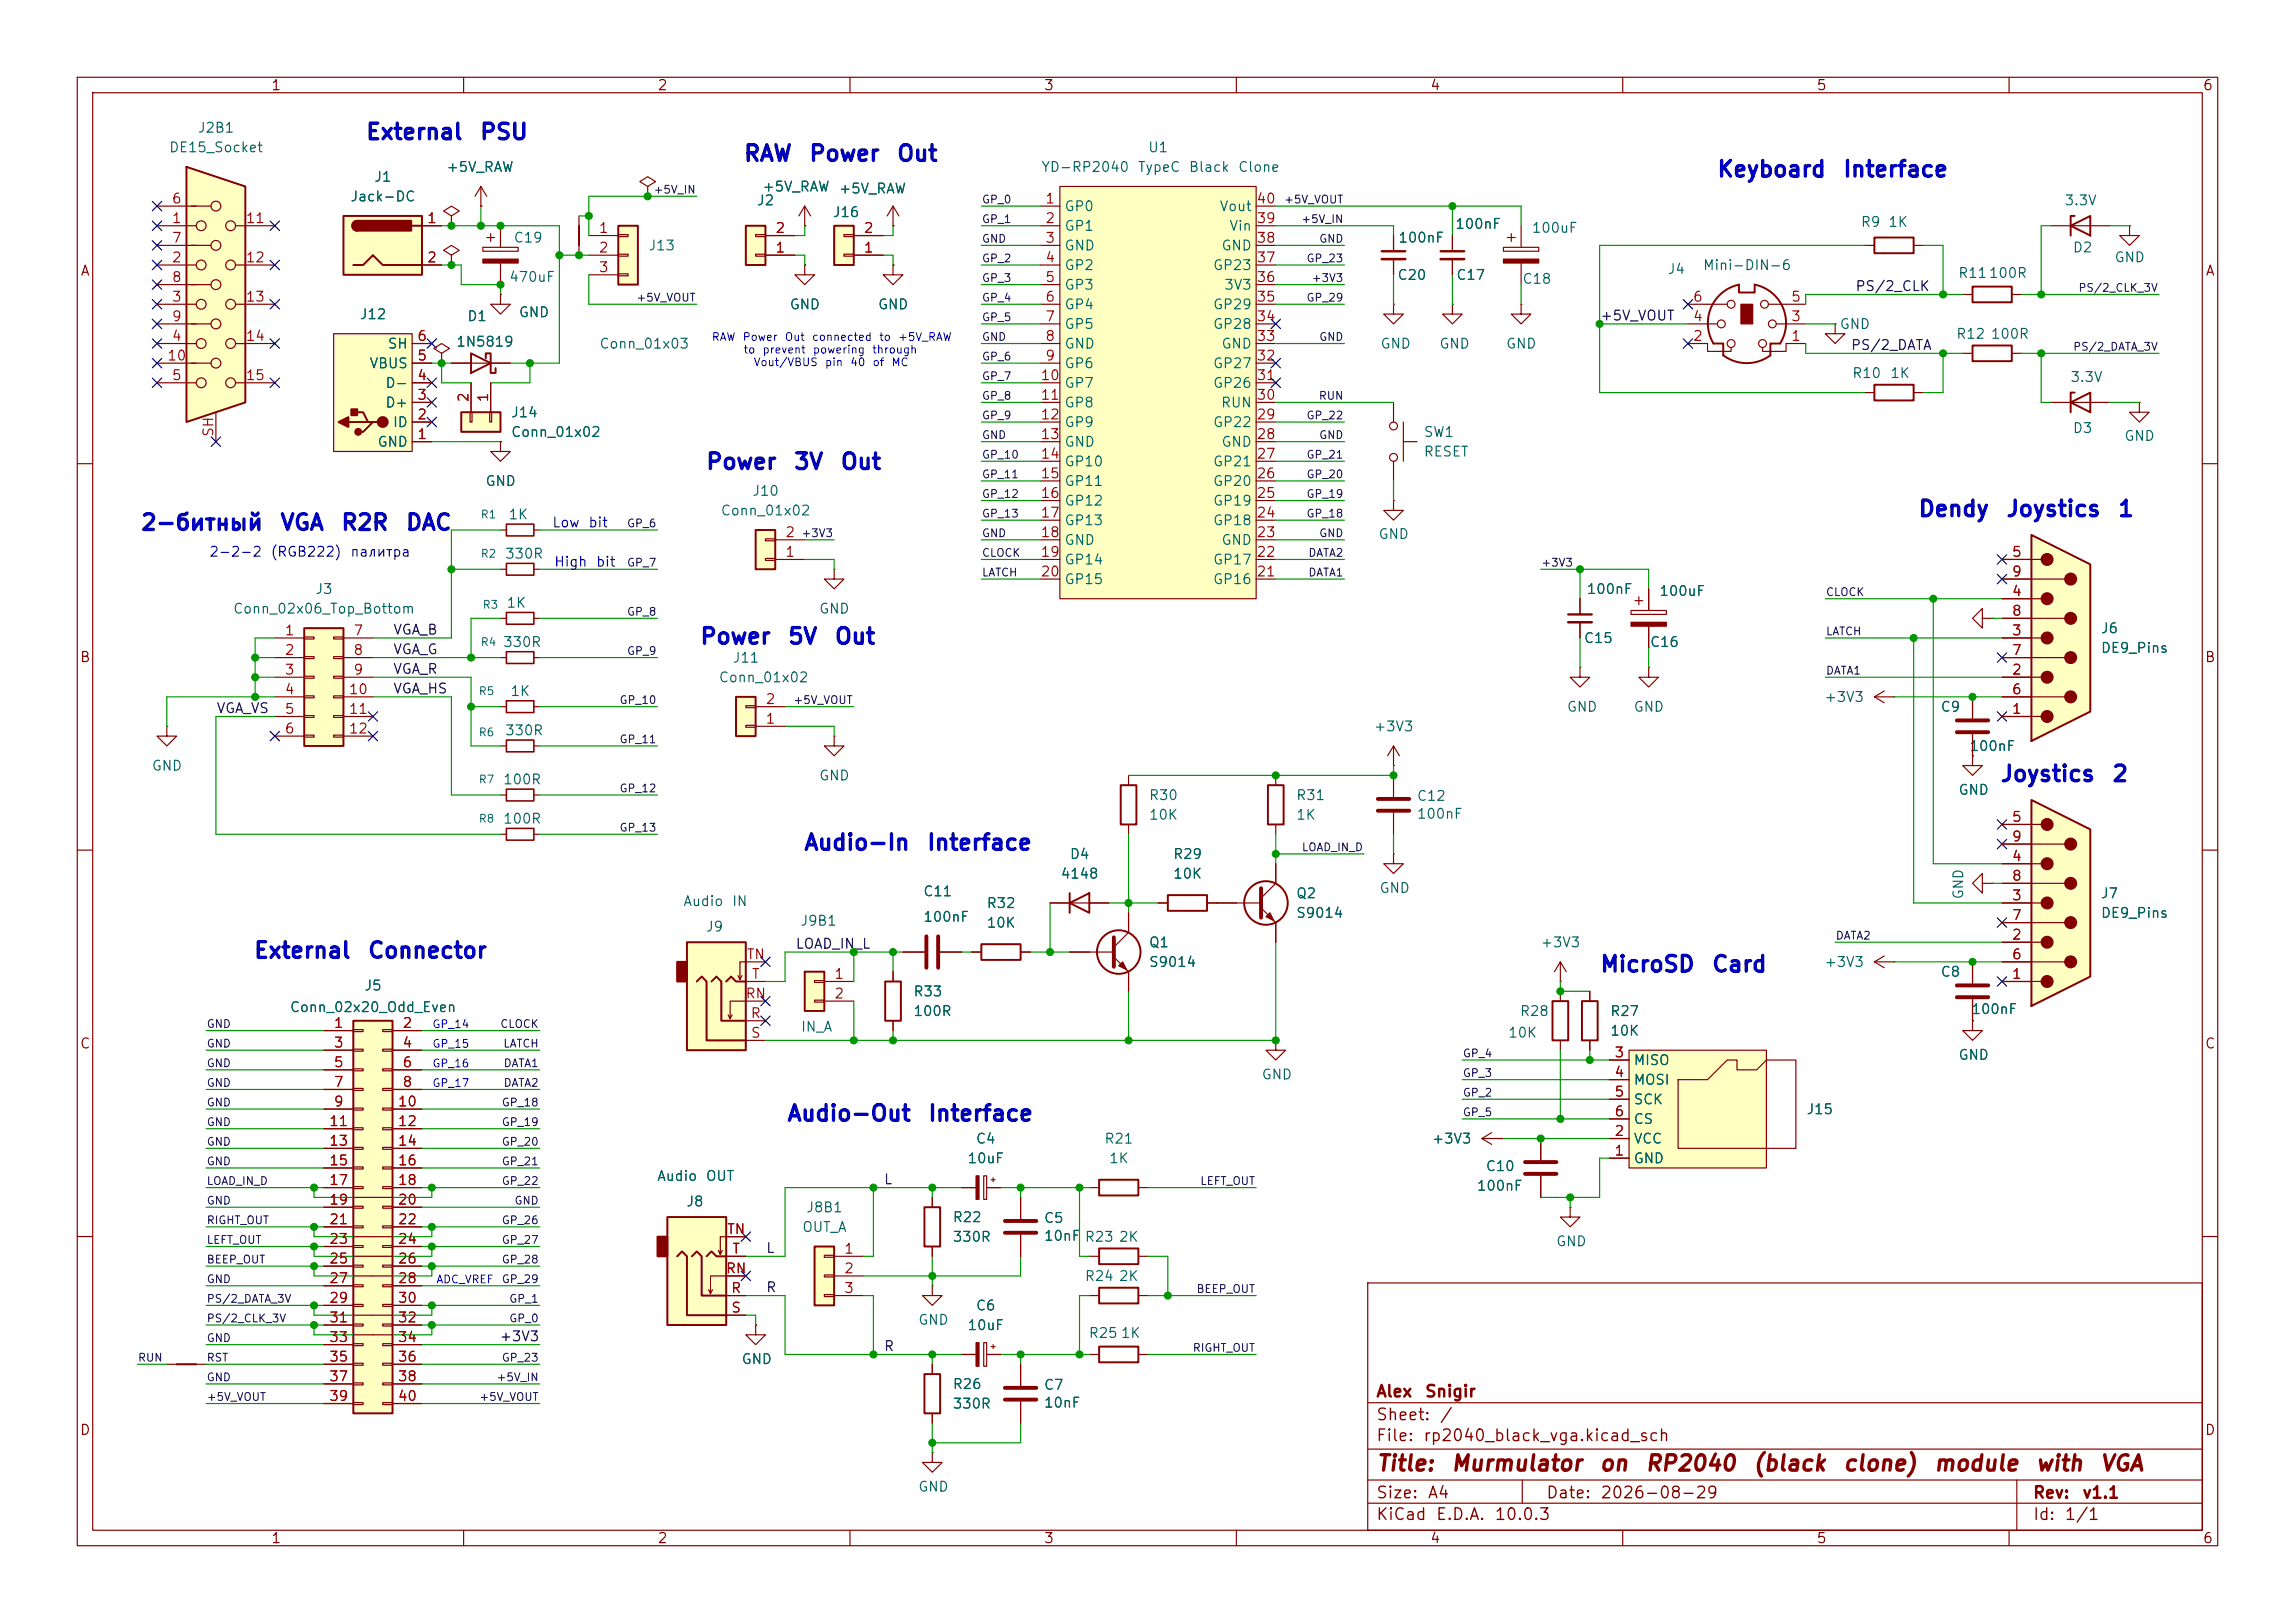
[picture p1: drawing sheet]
<svg xmlns="http://www.w3.org/2000/svg" width="297mm" height="210mm" viewBox="0 0 297 210" stroke-linecap="round" stroke-linejoin="round" font-family="sans-serif">
<defs><g id="words">
<g font-size="2" fill="#0000c2">
<text x="47.2" y="18.6">External</text>
<text x="62" y="18.6">PSU</text>
<text x="96.1" y="21.4">RAW</text>
<text x="104.6" y="21.4">Power</text>
<text x="116" y="21.4">Out</text>
<text x="222.1" y="23.4">Keyboard</text>
<text x="238.4" y="23.4">Interface</text>
<text x="91.3" y="61.2">Power</text>
<text x="102.6" y="61.2">3V</text>
<text x="108.6" y="61.2">Out</text>
<text x="18.1" y="69.1">2-битный</text>
<text x="36.1" y="69.1">VGA</text>
<text x="44" y="69.1">R2R</text>
<text x="52.4" y="69.1">DAC</text>
<text x="248.2" y="67.3">Dendy</text>
<text x="259.5" y="67.3">Joystics</text>
<text x="274" y="67.3">1</text>
<text x="90.5" y="83.9">Power</text>
<text x="101.8" y="83.9">5V</text>
<text x="107.9" y="83.9">Out</text>
<text x="258.8" y="101.6">Joystics</text>
<text x="273.2" y="101.6">2</text>
<text x="103.9" y="110.5">Audio-In</text>
<text x="119.8" y="110.5">Interface</text>
<text x="32.7" y="124.5">External</text>
<text x="47.5" y="124.5">Connector</text>
<text x="207" y="126.3">MicroSD</text>
<text x="221.4" y="126.3">Card</text>
<text x="101.8" y="145.6">Audio-Out</text>
<text x="120" y="145.6">Interface</text>
</g>
<g font-size="2" fill="#840000">
<text x="178" y="190.8">Title:</text>
<text x="187.7" y="190.8">Murmulator</text>
<text x="206.8" y="190.8">on</text>
<text x="212.8" y="190.8">RP2040</text>
<text x="226.7" y="190.8">(black</text>
<text x="238.4" y="190.8">clone)</text>
<text x="250.1" y="190.8">module</text>
<text x="263.3" y="190.8">with</text>
<text x="271.6" y="190.8">VGA</text>
</g>
<g font-size="1.5" fill="#840000">
<text x="178" y="184.2">Sheet:</text>
<text x="178" y="181.2">Alex</text>
<text x="184.3" y="181.2">Snigir</text>
<text x="186.2" y="184.2">/</text>
<text x="178" y="186.9">File:</text>
<text x="184.1" y="186.9">rp2040_black_vga.kicad_sch</text>
<text x="178" y="197.1">KiCad</text>
<text x="178" y="194.3">Size:</text>
<text x="184.7" y="194.3">A4</text>
<text x="185.7" y="197.1">E.D.A.</text>
<text x="193.3" y="197.1">10.0.3</text>
<text x="200" y="194.3">Date:</text>
<text x="207" y="194.3">2026-08-29</text>
<text x="263" y="194.3">Rev:</text>
<text x="263" y="197.1">Id:</text>
<text x="267.1" y="197.1">1/1</text>
<text x="269.4" y="194.3">v1.1</text>
</g>
<g font-size="1.3" fill="#840000">
<text x="35" y="12">1</text>
<text x="85" y="12">2</text>
<text x="135" y="12">3</text>
<text x="185" y="12">4</text>
<text x="235" y="12">5</text>
<text x="285" y="12">6</text>
<text x="10.3" y="36">A</text>
<text x="285.3" y="36">A</text>
<text x="10.3" y="86">B</text>
<text x="285.3" y="86">B</text>
<text x="10.3" y="136">C</text>
<text x="285.3" y="136">C</text>
<text x="10.3" y="186">D</text>
<text x="285.3" y="186">D</text>
<text x="35" y="200">1</text>
<text x="85" y="200">2</text>
<text x="135" y="200">3</text>
<text x="185" y="200">4</text>
<text x="235" y="200">5</text>
<text x="285" y="200">6</text>
</g>
<g font-size="1.3" fill="#006464">
<text x="25.5" y="17.5">J2B1</text>
<text x="21.8" y="20">DE15_Socket</text>
<text x="48.3" y="23.8">J1</text>
<text x="57.7" y="22.6">+5V_RAW</text>
<text x="134.7" y="22.6">YD-RP2040</text>
<text x="147.1" y="22.6">TypeC</text>
<text x="148.5" y="20">U1</text>
<text x="153.8" y="22.6">Black</text>
<text x="160.1" y="22.6">Clone</text>
<text x="45.3" y="26.4">Jack-DC</text>
<text x="97.9" y="26.9">J2</text>
<text x="98.6" y="25.1">+5V_RAW</text>
<text x="107.7" y="28.4">J16</text>
<text x="108.5" y="25.4">+5V_RAW</text>
<text x="137.7" y="27.6">GP0</text>
<text x="157.7" y="27.6">Vout</text>
<text x="188.2" y="29.9">100nF</text>
<text x="240.7" y="29.7">R9</text>
<text x="244.3" y="29.7">1K</text>
<text x="267.1" y="26.9">3.3V</text>
<text x="66.4" y="31.7">C19</text>
<text x="83.8" y="32.7">J13</text>
<text x="137.7" y="30.2">GP1</text>
<text x="137.7" y="32.7">GND</text>
<text x="137.7" y="35.3">GP2</text>
<text x="156.9" y="35.3">GP23</text>
<text x="158" y="32.7">GND</text>
<text x="159" y="30.2">Vin</text>
<text x="180.9" y="31.7">100nF</text>
<text x="198.1" y="30.4">100uF</text>
<text x="215.7" y="35.8">J4</text>
<text x="220.3" y="35.3">Mini-DIN-6</text>
<text x="268.2" y="33">D2</text>
<text x="273.6" y="34.2">GND</text>
<text x="46.5" y="41.6">J12</text>
<text x="60.4" y="41.9">D1</text>
<text x="65.8" y="36.8">470uF</text>
<text x="67.1" y="41.4">GND</text>
<text x="102.1" y="40.3">GND</text>
<text x="113.5" y="40.3">GND</text>
<text x="137.7" y="37.8">GP3</text>
<text x="137.7" y="40.3">GP4</text>
<text x="156.9" y="40.3">GP29</text>
<text x="158.3" y="37.8">3V3</text>
<text x="180.8" y="36.5">C20</text>
<text x="188.4" y="36.5">C17</text>
<text x="196.9" y="37">C18</text>
<text x="253.3" y="36.3">R11100R</text>
<text x="47.7" y="48">VBUS</text>
<text x="50.1" y="45.4">SH</text>
<text x="58.9" y="45.2">1N5819</text>
<text x="77.5" y="45.4">Conn_01x03</text>
<text x="137.7" y="42.9">GP5</text>
<text x="137.7" y="45.4">GND</text>
<text x="137.7" y="48">GP6</text>
<text x="156.9" y="48">GP27</text>
<text x="156.9" y="42.9">GP28</text>
<text x="158" y="45.4">GND</text>
<text x="178.6" y="45.4">GND</text>
<text x="186.2" y="45.4">GND</text>
<text x="194.8" y="45.4">GND</text>
<text x="238" y="42.9">GND</text>
<text x="253.1" y="44.2">R12</text>
<text x="257.5" y="44.2">100R</text>
<text x="49.8" y="53">D+</text>
<text x="49.8" y="50.5">D-</text>
<text x="137.7" y="50.5">GP7</text>
<text x="137.7" y="53">GP8</text>
<text x="156.9" y="50.5">GP26</text>
<text x="157.9" y="53">RUN</text>
<text x="239.6" y="49.2">R10</text>
<text x="244.5" y="49.2">1K</text>
<text x="267.8" y="49.7">3.3V</text>
<text x="48.8" y="58.1">GND</text>
<text x="50.8" y="55.6">ID</text>
<text x="66" y="56.9">Conn_01x02</text>
<text x="66" y="54.3">J14</text>
<text x="137.7" y="55.6">GP9</text>
<text x="137.7" y="58.1">GND</text>
<text x="156.9" y="55.6">GP22</text>
<text x="158" y="58.1">GND</text>
<text x="184.2" y="59.4">RESET</text>
<text x="184.2" y="56.9">SW1</text>
<text x="268.2" y="56.3">D3</text>
<text x="274.8" y="57.4">GND</text>
<text x="62.7" y="63.2">GND</text>
<text x="97.3" y="64.5">J10</text>
<text x="137.7" y="60.7">GP10</text>
<text x="137.7" y="63.2">GP11</text>
<text x="137.7" y="65.7">GP12</text>
<text x="156.9" y="65.7">GP19</text>
<text x="156.9" y="63.2">GP20</text>
<text x="156.9" y="60.7">GP21</text>
<text x="65.7" y="67.5">1K</text>
<text x="93.2" y="67">Conn_01x02</text>
<text x="137.7" y="68.3">GP13</text>
<text x="137.7" y="70.8">GND</text>
<text x="156.9" y="68.3">GP18</text>
<text x="158" y="70.8">GND</text>
<text x="178.3" y="70.1">GND</text>
<text x="40.7" y="77.2">J3</text>
<text x="65.3" y="72.6">330R</text>
<text x="137.7" y="73.4">GP14</text>
<text x="137.7" y="75.9">GP15</text>
<text x="156.9" y="75.9">GP16</text>
<text x="156.9" y="73.4">GP17</text>
<text x="205.2" y="77.2">100nF</text>
<text x="214.6" y="77.4">100uF</text>
<text x="30.1" y="79.7">Conn_02x06_Top_Bottom</text>
<text x="65.5" y="78.9">1K</text>
<text x="105.9" y="79.7">GND</text>
<text x="204.9" y="83.5">C15</text>
<text x="271.8" y="82.3">J6</text>
<text x="65" y="84">330R</text>
<text x="92.9" y="88.6">Conn_01x02</text>
<text x="94.7" y="86.1">J11</text>
<text x="213.4" y="84">C16</text>
<text x="271.8" y="84.8">DE9_Pins</text>
<text x="65.3" y="95.5">330R</text>
<text x="66" y="90.4">1K</text>
<text x="177.7" y="95">+3V3</text>
<text x="202.7" y="92.4">GND</text>
<text x="211.3" y="92.4">GND</text>
<text x="236" y="91.1">+3V3</text>
<text x="251.1" y="92.4">C9</text>
<text x="19.6" y="100">GND</text>
<text x="65" y="101.8">100R</text>
<text x="105.9" y="101.3">GND</text>
<text x="254.8" y="97.5">100nF</text>
<text x="65" y="106.9">100R</text>
<text x="148.6" y="103.8">R30</text>
<text x="148.6" y="106.4">10K</text>
<text x="167.6" y="106.4">1K</text>
<text x="167.6" y="103.8">R31</text>
<text x="183.3" y="106.3">100nF</text>
<text x="183.3" y="103.9">C12</text>
<text x="253.4" y="103.2">GND</text>
<text x="138.4" y="111.5">D4</text>
<text x="151.7" y="111.5">R29</text>
<text x="88.3" y="117.6">Audio</text>
<text x="94.6" y="117.6">IN</text>
<text x="119.4" y="119.6">100nF</text>
<text x="119.4" y="116.3">C11</text>
<text x="127.6" y="117.8">R32</text>
<text x="137.2" y="114">4148</text>
<text x="151.7" y="114">10K</text>
<text x="167.6" y="119.1">S9014</text>
<text x="167.6" y="116.5">Q2</text>
<text x="178.4" y="115.9">GND</text>
<text x="254.4" y="116.5" transform="rotate(-90 254.4 116.5)">GND</text>
<text x="271.8" y="116.5">J7</text>
<text x="271.8" y="119.1">DE9_Pins</text>
<text x="91.3" y="120.9">J9</text>
<text x="103.5" y="120.1">J9B1</text>
<text x="127.6" y="120.4">10K</text>
<text x="148.6" y="125.4">S9014</text>
<text x="148.6" y="122.9">Q1</text>
<text x="199.3" y="122.9">+3V3</text>
<text x="236" y="125.4">+3V3</text>
<text x="37.4" y="131.3">Conn_02x20_Odd_Even</text>
<text x="47.1" y="128.5">J5</text>
<text x="118.1" y="131.8">100R</text>
<text x="118.1" y="129.2">R33</text>
<text x="196.6" y="131.8">R28</text>
<text x="208.3" y="131.8">R27</text>
<text x="251.1" y="126.7">C8</text>
<text x="255" y="131.5">100nF</text>
<text x="103.6" y="133.8">IN_A</text>
<text x="195.1" y="134.6">10K</text>
<text x="208.3" y="134.3">10K</text>
<text x="253.4" y="137.4">GND</text>
<text x="163.2" y="140">GND</text>
<text x="211.3" y="138.1">MISO</text>
<text x="211.3" y="140.7">MOSI</text>
<text x="211.3" y="143.2">SCK</text>
<text x="126.2" y="148.3">C4</text>
<text x="142.8" y="148.3">R21</text>
<text x="185.2" y="148.3">+3V3</text>
<text x="211.3" y="148.3">VCC</text>
<text x="211.3" y="145.8">CS</text>
<text x="233.7" y="144.5">J15</text>
<text x="84.9" y="153.1">Audio</text>
<text x="91.3" y="153.1">OUT</text>
<text x="125.1" y="150.8">10uF</text>
<text x="143.4" y="150.8">1K</text>
<text x="191" y="154.4">100nF</text>
<text x="192.2" y="151.8">C10</text>
<text x="211.3" y="150.8">GND</text>
<text x="88.7" y="156.4">J8</text>
<text x="103.7" y="159.7">OUT_A</text>
<text x="104.3" y="157.2">J8B1</text>
<text x="123.2" y="161">330R</text>
<text x="123.2" y="158.5">R22</text>
<text x="135" y="158.6">C5</text>
<text x="135" y="160.9">10nF</text>
<text x="140.3" y="161">R23</text>
<text x="144.7" y="161">2K</text>
<text x="201.3" y="161.6">GND</text>
<text x="140.3" y="166.1">R24</text>
<text x="144.7" y="166.1">2K</text>
<text x="118.7" y="171.7">GND</text>
<text x="125.1" y="172.4">10uF</text>
<text x="126.2" y="169.9">C6</text>
<text x="140.8" y="173.4">R25</text>
<text x="145" y="173.4">1K</text>
<text x="95.9" y="176.8">GND</text>
<text x="123.2" y="182.6">330R</text>
<text x="123.2" y="180">R26</text>
<text x="135" y="180.1">C7</text>
<text x="135" y="182.5">10nF</text>
<text x="118.7" y="193.3">GND</text>
</g>
<g font-size="1.3" fill="#a90000">
<text x="22.2" y="29.2">1</text>
<text x="22.2" y="26.6">6</text>
<text x="31.7" y="29.2">11</text>
<text x="55.2" y="29.2">1</text>
<text x="135.2" y="26.6">1</text>
<text x="135.2" y="29.2">2</text>
<text x="162.5" y="29.2">39</text>
<text x="162.5" y="26.6">40</text>
<text x="22.2" y="34.3">2</text>
<text x="22.2" y="31.7">7</text>
<text x="31.7" y="34.3">12</text>
<text x="55.2" y="34.3">2</text>
<text x="77.4" y="30.5">1</text>
<text x="77.4" y="33">2</text>
<text x="77.4" y="35.5">3</text>
<text x="100.3" y="33">1</text>
<text x="100.3" y="30.5">2</text>
<text x="111.7" y="33">1</text>
<text x="111.7" y="30.5">2</text>
<text x="135.2" y="31.7">3</text>
<text x="135.2" y="34.3">4</text>
<text x="162.5" y="34.3">37</text>
<text x="162.5" y="31.7">38</text>
<text x="22.2" y="39.3">3</text>
<text x="22.2" y="36.8">8</text>
<text x="22.2" y="41.9">9</text>
<text x="31.7" y="39.3">13</text>
<text x="135.2" y="36.8">5</text>
<text x="135.2" y="39.3">6</text>
<text x="135.2" y="41.9">7</text>
<text x="162.5" y="41.9">34</text>
<text x="162.5" y="39.3">35</text>
<text x="162.5" y="36.8">36</text>
<text x="219" y="41.9">4</text>
<text x="219" y="39.3">6</text>
<text x="231.7" y="41.9">3</text>
<text x="231.7" y="39.3">5</text>
<text x="21.5" y="47">10</text>
<text x="22.2" y="44.4">4</text>
<text x="31.7" y="44.4">14</text>
<text x="53.9" y="47">5</text>
<text x="53.9" y="44.4">6</text>
<text x="135.2" y="44.4">8</text>
<text x="135.2" y="47">9</text>
<text x="162.5" y="47">32</text>
<text x="162.5" y="44.4">33</text>
<text x="219" y="44.4">2</text>
<text x="231.7" y="44.4">1</text>
<text x="22.2" y="49.5">5</text>
<text x="31.7" y="49.5">15</text>
<text x="53.9" y="52">3</text>
<text x="53.9" y="49.5">4</text>
<text x="60.9" y="52.1" transform="rotate(-90 60.9 52.1)">2</text>
<text x="63.5" y="52.1" transform="rotate(-90 63.5 52.1)">1</text>
<text x="134.6" y="49.5">10</text>
<text x="134.6" y="52">11</text>
<text x="162.5" y="52">30</text>
<text x="162.5" y="49.5">31</text>
<text x="27.9" y="56.6" transform="rotate(-90 27.9 56.6)">SH</text>
<text x="53.9" y="57.1">1</text>
<text x="53.9" y="54.6">2</text>
<text x="134.6" y="54.6">12</text>
<text x="134.6" y="57.1">13</text>
<text x="134.6" y="59.7">14</text>
<text x="162.5" y="59.7">27</text>
<text x="162.5" y="57.1">28</text>
<text x="162.5" y="54.6">29</text>
<text x="134.6" y="62.2">15</text>
<text x="134.6" y="64.7">16</text>
<text x="162.5" y="64.7">25</text>
<text x="162.5" y="62.2">26</text>
<text x="101.5" y="69.8">2</text>
<text x="134.6" y="67.3">17</text>
<text x="134.6" y="69.8">18</text>
<text x="162.5" y="69.8">23</text>
<text x="162.5" y="67.3">24</text>
<text x="101.5" y="72.4">1</text>
<text x="134.6" y="72.4">19</text>
<text x="134.6" y="74.9">20</text>
<text x="162.5" y="74.9">21</text>
<text x="162.5" y="72.4">22</text>
<text x="260.3" y="77.4">4</text>
<text x="260.3" y="72.4">5</text>
<text x="260.3" y="74.9">9</text>
<text x="36.8" y="82.5">1</text>
<text x="45.6" y="82.5">7</text>
<text x="260.3" y="82.5">3</text>
<text x="260.3" y="80">8</text>
<text x="36.8" y="85.1">2</text>
<text x="36.8" y="87.6">3</text>
<text x="45.6" y="85.1">8</text>
<text x="45.6" y="87.6">9</text>
<text x="260.3" y="87.6">2</text>
<text x="260.3" y="85.1">7</text>
<text x="36.8" y="90.1">4</text>
<text x="36.8" y="92.7">5</text>
<text x="36.8" y="95.2">6</text>
<text x="45" y="90.1">10</text>
<text x="45" y="92.7">11</text>
<text x="45" y="95.2">12</text>
<text x="99" y="94">1</text>
<text x="99" y="91.4">2</text>
<text x="260.3" y="92.7">1</text>
<text x="260.3" y="90.1">6</text>
<text x="260.3" y="106.7">5</text>
<text x="260.3" y="111.7">4</text>
<text x="260.3" y="109.2">9</text>
<text x="260.3" y="116.8">3</text>
<text x="260.3" y="119.4">7</text>
<text x="260.3" y="114.3">8</text>
<text x="96.5" y="124.4">TN</text>
<text x="260.3" y="121.9">2</text>
<text x="260.3" y="124.4">6</text>
<text x="96.4" y="129.5">RN</text>
<text x="97.2" y="127">T</text>
<text x="107.9" y="127">1</text>
<text x="107.9" y="129.5">2</text>
<text x="260.3" y="127">1</text>
<text x="43.1" y="133.3">1</text>
<text x="43.1" y="135.9">3</text>
<text x="52" y="133.3">2</text>
<text x="52" y="135.9">4</text>
<text x="97.1" y="132.1">R</text>
<text x="97.1" y="134.6">S</text>
<text x="208.8" y="137.1">3</text>
<text x="43.1" y="138.4">5</text>
<text x="43.1" y="140.9">7</text>
<text x="43.1" y="143.5">9</text>
<text x="51.4" y="143.5">10</text>
<text x="52" y="138.4">6</text>
<text x="52" y="140.9">8</text>
<text x="208.8" y="139.7">4</text>
<text x="208.8" y="142.2">5</text>
<text x="42.5" y="146">11</text>
<text x="42.5" y="148.6">13</text>
<text x="51.4" y="146">12</text>
<text x="51.4" y="148.6">14</text>
<text x="208.8" y="149.8">1</text>
<text x="208.8" y="147.3">2</text>
<text x="208.8" y="144.8">6</text>
<text x="42.5" y="151.1">15</text>
<text x="42.5" y="153.6">17</text>
<text x="51.4" y="151.1">16</text>
<text x="51.4" y="153.6">18</text>
<text x="42.5" y="156.2">19</text>
<text x="42.5" y="158.7">21</text>
<text x="42.5" y="161.3">23</text>
<text x="51.4" y="156.2">20</text>
<text x="51.4" y="158.7">22</text>
<text x="51.4" y="161.3">24</text>
<text x="94" y="160">TN</text>
<text x="42.5" y="163.8">25</text>
<text x="42.5" y="166.3">27</text>
<text x="51.4" y="163.8">26</text>
<text x="51.4" y="166.3">28</text>
<text x="93.8" y="165.1">RN</text>
<text x="94.5" y="167.6">R</text>
<text x="94.7" y="162.5">T</text>
<text x="109.1" y="162.5">1</text>
<text x="109.1" y="165.1">2</text>
<text x="109.1" y="167.6">3</text>
<text x="42.5" y="168.9">29</text>
<text x="42.5" y="171.4">31</text>
<text x="42.5" y="174">33</text>
<text x="51.4" y="168.9">30</text>
<text x="51.4" y="171.4">32</text>
<text x="51.4" y="174">34</text>
<text x="94.5" y="170.2">S</text>
<text x="42.5" y="176.5">35</text>
<text x="42.5" y="179">37</text>
<text x="51.4" y="176.5">36</text>
<text x="51.4" y="179">38</text>
<text x="42.5" y="181.6">39</text>
<text x="51.4" y="181.6">40</text>
</g>
<g font-size="1.3" fill="#0f0f0f">
<text x="207" y="41.8">+5V_VOUT</text>
<text x="240" y="38">PS/2_CLK</text>
<text x="239.4" y="45.6">PS/2_DATA</text>
<text x="50.8" y="82.4">VGA_B</text>
<text x="50.8" y="87.5">VGA_R</text>
<text x="50.8" y="85">VGA_G</text>
<text x="27.9" y="92.6">VGA_VS</text>
<text x="50.8" y="90">VGA_HS</text>
<text x="102.9" y="123.1">LOAD_IN_L</text>
<text x="114.3" y="153.5">L</text>
<text x="99.1" y="167.5">R</text>
<text x="99.1" y="162.4">L</text>
<text x="64.6" y="173.9">+3V3</text>
<text x="114.3" y="175.1">R</text>
</g>
<g font-size="1.3" fill="#0000c2">
<text x="71.4" y="68.6">Low</text>
<text x="76.1" y="68.6">bit</text>
<text x="27" y="72.3">2-2-2</text>
<text x="34.9" y="72.3">(RGB222)</text>
<text x="45.2" y="72.3">палитра</text>
<text x="71.6" y="73.6">High</text>
<text x="77" y="73.6">bit</text>
</g>
<g font-size="1" fill="#0f0f0f">
<text x="84.5" y="25.3">+5V_IN</text>
<text x="127" y="29.1">GP_1</text>
<text x="127" y="26.6">GP_0</text>
<text x="166.1" y="26.6">+5V_VOUT</text>
<text x="168.3" y="29.1">+5V_IN</text>
<text x="127" y="31.7">GND</text>
<text x="127" y="34.2">GP_2</text>
<text x="169" y="34.2">GP_23</text>
<text x="170.6" y="31.7">GND</text>
<text x="82.3" y="39.3">+5V_VOUT</text>
<text x="127" y="41.8">GP_5</text>
<text x="127" y="39.3">GP_4</text>
<text x="127" y="36.7">GP_3</text>
<text x="169" y="39.3">GP_29</text>
<text x="169.7" y="36.7">+3V3</text>
<text x="268.9" y="38">PS/2_CLK_3V</text>
<text x="127" y="44.4">GND</text>
<text x="127" y="46.9">GP_6</text>
<text x="170.6" y="44.4">GND</text>
<text x="268.2" y="45.6">PS/2_DATA_3V</text>
<text x="127" y="49.4">GP_7</text>
<text x="127" y="52">GP_8</text>
<text x="170.6" y="52">RUN</text>
<text x="127" y="59.6">GP_10</text>
<text x="127" y="54.5">GP_9</text>
<text x="127" y="57.1">GND</text>
<text x="169" y="59.6">GP_21</text>
<text x="169" y="54.5">GP_22</text>
<text x="170.6" y="57.1">GND</text>
<text x="127" y="64.7">GP_12</text>
<text x="127" y="62.1">GP_11</text>
<text x="169" y="64.7">GP_19</text>
<text x="169" y="62.1">GP_20</text>
<text x="81.1" y="68.5">GP_6</text>
<text x="103.6" y="69.8">+3V3</text>
<text x="127" y="69.8">GND</text>
<text x="127" y="67.2">GP_13</text>
<text x="169" y="67.2">GP_18</text>
<text x="170.6" y="69.8">GND</text>
<text x="81.1" y="73.6">GP_7</text>
<text x="127" y="72.3">CLOCK</text>
<text x="127" y="74.8">LATCH</text>
<text x="169.2" y="72.3">DATA2</text>
<text x="169.2" y="74.8">DATA1</text>
<text x="199.4" y="73.6">+3V3</text>
<text x="236.2" y="77.4">CLOCK</text>
<text x="81.1" y="79.9">GP_8</text>
<text x="236.2" y="82.5">LATCH</text>
<text x="81.1" y="85">GP_9</text>
<text x="236.2" y="87.5">DATA1</text>
<text x="80.1" y="91.3">GP_10</text>
<text x="102.6" y="91.3">+5V_VOUT</text>
<text x="80.1" y="96.4">GP_11</text>
<text x="80.1" y="102.8">GP_12</text>
<text x="80.1" y="107.9">GP_13</text>
<text x="168.4" y="110.4">LOAD_IN_D</text>
<text x="237.5" y="121.8">DATA2</text>
<text x="26.7" y="135.8">GND</text>
<text x="26.7" y="133.3">GND</text>
<text x="64.7" y="133.3">CLOCK</text>
<text x="65" y="135.8">LATCH</text>
<text x="189.2" y="137.1">GP_4</text>
<text x="26.7" y="143.4">GND</text>
<text x="26.7" y="140.9">GND</text>
<text x="26.7" y="138.3">GND</text>
<text x="64.9" y="143.4">GP_18</text>
<text x="65.1" y="140.9">DATA2</text>
<text x="65.1" y="138.3">DATA1</text>
<text x="189.2" y="139.6">GP_3</text>
<text x="189.2" y="142.1">GP_2</text>
<text x="26.7" y="146">GND</text>
<text x="26.7" y="148.5">GND</text>
<text x="64.9" y="148.5">GP_20</text>
<text x="64.9" y="146">GP_19</text>
<text x="189.2" y="144.7">GP_5</text>
<text x="26.7" y="153.6">LOAD_IN_D</text>
<text x="26.7" y="151">GND</text>
<text x="64.9" y="151">GP_21</text>
<text x="64.9" y="153.6">GP_22</text>
<text x="155.2" y="153.6">LEFT_OUT</text>
<text x="26.7" y="158.7">RIGHT_OUT</text>
<text x="26.7" y="156.1">GND</text>
<text x="26.7" y="161.2">LEFT_OUT</text>
<text x="64.9" y="158.7">GP_26</text>
<text x="64.9" y="161.2">GP_27</text>
<text x="66.5" y="156.1">GND</text>
<text x="26.7" y="163.7">BEEP_OUT</text>
<text x="26.7" y="166.3">GND</text>
<text x="64.9" y="166.3">GP_29</text>
<text x="64.9" y="163.7">GP_28</text>
<text x="154.8" y="167.5">BEEP_OUT</text>
<text x="26.7" y="171.4">PS/2_CLK_3V</text>
<text x="26.7" y="173.9">GND</text>
<text x="26.7" y="168.8">PS/2_DATA_3V</text>
<text x="65.8" y="168.8">GP_1</text>
<text x="65.8" y="171.4">GP_0</text>
<text x="17.8" y="176.4">RUN</text>
<text x="26.7" y="179">GND</text>
<text x="26.7" y="176.4">RST</text>
<text x="64.2" y="179">+5V_IN</text>
<text x="64.9" y="176.4">GP_23</text>
<text x="154.3" y="175.2">RIGHT_OUT</text>
<text x="26.7" y="181.5">+5V_VOUT</text>
<text x="62" y="181.5">+5V_VOUT</text>
</g>
<g font-size="1" fill="#0000c2">
<text x="92" y="44.4">RAW</text>
<text x="96" y="44.4">Power</text>
<text x="96.1" y="46">to</text>
<text x="97.4" y="47.6">Vout/VBUS</text>
<text x="98.6" y="46">prevent</text>
<text x="101.5" y="44.4">Out</text>
<text x="105" y="44.4">connected</text>
<text x="105.1" y="46">powering</text>
<text x="106.7" y="47.6">pin</text>
<text x="109.9" y="47.6">40</text>
<text x="112.8" y="46">through</text>
<text x="112.8" y="47.6">of</text>
<text x="113.7" y="44.4">to</text>
<text x="115.3" y="47.6">MC</text>
<text x="116.1" y="44.4">+5V_RAW</text>
<text x="55.9" y="133.3">GP_14</text>
<text x="55.9" y="135.8">GP_15</text>
<text x="55.9" y="140.9">GP_17</text>
<text x="55.9" y="138.4">GP_16</text>
<text x="56.4" y="166.3">ADC_VREF</text>
</g>
<g font-size="1" fill="#006464">
<text x="62.1" y="67.3">R1</text>
<text x="62.1" y="72.4">R2</text>
<text x="62.1" y="83.8">R4</text>
<text x="62.4" y="79">R3</text>
<text x="61.9" y="95.5">R6</text>
<text x="61.9" y="90.2">R5</text>
<text x="61.9" y="101.6">R7</text>
<text x="61.9" y="106.7">R8</text>
</g>
</g></defs>
<g fill="none" stroke="#840000" stroke-width=".15">
<path d="M10 10h277v190h-277zM12 12h273v186h-273zM60 10v2M110 10v2M160 10v2M210 10v2M260 10v2M10 60h2M285 60h2M64.8 96.5h.7M69.1 96.5h.7M10 110h2"/>
<path d="M285 110h2M201.9 128.3v1.2M201.9 134.6v1.3M10 160h2M45.7 165.1h5.1M45.7 162.6h5.1M177 166h108v32h-108zM285 160h2M60 198v2M110 198v2M160 198v2M177 194.5h108"/>
<path d="M177 191.5h108M177 187.5h108M177 181.5h108M197 191.5v3M210 198v2M260 198v2M261 191.5v6.5"/>
</g>
<path d="M200.9 129.5h2v5.1h-2zM47 165.1h2.5M47 162.6h2.5" fill="none" stroke="#840000" stroke-width=".25"/>
<path d="M65.5 95.8h3.6v1.5h-3.6z" fill="none" stroke="#840000" stroke-width=".2"/>
<path d="M262.9 103.5l7.6 3.8v19.1l-7.6 3.8z" fill="#ffffc2"/>
<g fill="none" stroke="#840000" stroke-width=".15">
<path d="M265.4 52.1h7.6M276.9 52.1v1.2h1.2l-1.2 1.3-1.3-1.3h1.3M276.9 52.1h.1M21.6 94v1.3h1.3l-1.3 1.2-1.3-1.2h1.3M21.6 94h.1M259.1 106.7h5.1M259.1 109.2h8.1M259.1 111.8h5.1M259.1 114.3h8.1M259.1 116.8h5.1M259.1 119.4h8.1M165.1 134.6v1.3h1.3l-1.3 1.3-1.3-1.3h1.3"/>
<path d="M165.1 134.6h.1M259.1 121.9h5.1M259.1 124.5h8.1M259.1 127h5.1"/>
</g>
<path d="M268 52.1l2.5-1.3v2.5zM268.5 50.8h-.5v2.5M262.9 103.5l7.6 3.8v19.1l-7.6 3.8z" fill="none" stroke="#840000" stroke-width=".25"/>
<g fill="#840000" stroke="#840000" stroke-width=".15">
<circle cx="264.9" cy="106.7" r=".76"/>
<circle cx="264.9" cy="111.8" r=".76"/>
<circle cx="264.9" cy="116.8" r=".76"/>
<circle cx="264.9" cy="121.9" r=".76"/>
<circle cx="264.9" cy="127" r=".76"/>
<circle cx="268" cy="109.2" r=".76"/>
<circle cx="268" cy="114.3" r=".76"/>
<circle cx="268" cy="119.4" r=".76"/>
<circle cx="268" cy="124.5" r=".76"/>
</g>
<path d="M262.9 69.2l7.6 3.8v19.1l-7.6 3.8z" fill="#ffffc2"/>
<g fill="none" stroke="#840000" stroke-width=".15">
<path d="M259.1 72.4h5.1M259.1 74.9h8.1M259.1 77.5h5.1M259.1 80h8.1M259.1 82.6h5.1M259.1 85.1h8.1M259.1 87.6h5.1M259.1 90.2h8.1M259.1 92.7h5.1M205.7 128.3v1.2M205.7 134.6v1.3M242.6 124.5l1.2 .7"/>
<path d="M242.6 124.5h2.5M243.8 123.7l-1.2 .8M245.1 124.5h.1M199.4 147.3v2.8M199.4 152.1v2.8M45.7 160h5.1M45.7 172.7h5.1"/>
</g>
<path d="M262.9 69.2l7.6 3.8v19.1l-7.6 3.8zM204.7 129.5h2.1v5.1h-2.1zM47 160h2.5M47 172.7h2.5" fill="none" stroke="#840000" stroke-width=".25"/>
<g fill="#840000" stroke="#840000" stroke-width=".15">
<circle cx="264.9" cy="72.4" r=".76"/>
<circle cx="264.9" cy="77.5" r=".76"/>
<circle cx="264.9" cy="82.5" r=".76"/>
<circle cx="264.9" cy="87.6" r=".76"/>
<circle cx="264.9" cy="92.7" r=".76"/>
<circle cx="268" cy="74.9" r=".76"/>
<circle cx="268" cy="80" r=".76"/>
<circle cx="268" cy="85.1" r=".76"/>
<circle cx="268" cy="90.2" r=".76"/>
</g>
<path d="M197.4 151.9h4M197.4 150.4h4" fill="none" stroke="#840000" stroke-width=".51"/>
<path d="M210.8 135.9h17.8v15.2h-17.8z" fill="#ffffc2"/>
<path d="M208.3 137.2h2.5M208.3 139.7h2.5M210.8 135.9h17.8v15.2h-17.8zM217.2 139.7h3.8l2.5-2.5h1.3v1.2h2.5l1.3-1.2h3.8v11.4h-15.2zM208.3 149.9h2.5M208.3 147.3h2.5M208.3 142.2h2.5M208.3 144.8h2.5M45.7 170.2h5.1" fill="none" stroke="#840000" stroke-width=".15"/>
<path d="M47 170.2h2.5" fill="none" stroke="#840000" stroke-width=".25"/>
<path d="M86.4 157.5h7.6v14h-7.6z" fill="#ffffc2"/>
<path d="M85.1 160h1.3v2.6h-1.3z" fill="#840000" stroke="#840000" stroke-width=".25"/>
<path d="M242.6 30.7h5v2.1h-5zM86.4 157.5h7.6v14h-7.6zM87.6 162.6l.7-.7 .6 .7v7.6h5.1M89.5 162.6l.7-.7 .6 .7v5h3.2M91.4 162.6l.7-.7 .6 .7h1.3" fill="none" stroke="#840000" stroke-width=".25"/>
<g fill="none" stroke="#840000" stroke-width=".15">
<path d="M241.3 31.8h1.3M247.6 31.8h1.3M255.3 97.8v1.3h1.2l-1.2 1.2-1.3-1.2h1.3M255.3 97.8h.1M255.3 90.2v2.8M255.3 95v2.8M256.5 114.3v-1.3l-1.2 1.3 1.2 1.3v-1.3h1.3M257.8 114.3h.1M92.2 166.9l-.3 .5M93.5 161.8l-.3 .5M94 167.6h2.5M94 170.2h2.5"/>
<path d="M94 162.6h2.5M96.5 165.1h-4.6v2.3l-.2-.5M96.5 160h-3.3v2.3l-.2-.5M97.8 171.5v1.2h1.3l-1.3 1.3-1.3-1.3h1.3M97.8 171.5h.1"/>
</g>
<path d="M253.2 94.7h4.1M253.2 93.2h4.1" fill="none" stroke="#840000" stroke-width=".51"/>
<path d="M105.4 161.3h2.5v7.6h-2.5z" fill="#ffffc2"/>
<path d="M105.4 161.3h2.5v7.6h-2.5z" fill="none" stroke="#840000" stroke-width=".25"/>
<path d="M106.7 162.4h1.2v.3h-1.2zM106.7 165h1.2v.2h-1.2zM106.7 167.5h1.2v.3h-1.2zM107.9 162.6h3.9M107.9 165.1h3.9M107.9 167.6h3.9" fill="none" stroke="#840000" stroke-width=".15"/>
<path d="M104.1 125.7h2.6v5.1h-2.6z" fill="#ffffc2"/>
<path d="M104.1 125.7h2.6v5.1h-2.6zM142.2 152.7h5.1v2h-5.1z" fill="none" stroke="#840000" stroke-width=".25"/>
<path d="M64.8 108h.7M69.1 108h.7M105.4 126.9h1.3v.2h-1.3zM105.4 129.4h1.3v.3h-1.3zM106.7 127h3.8M106.7 129.5h3.8M141 153.7h1.2M147.3 153.7h1.3" fill="none" stroke="#840000" stroke-width=".15"/>
<path d="M65.5 107.2h3.6v1.5h-3.6z" fill="none" stroke="#840000" stroke-width=".2"/>
<path d="M39.4 81.3h5v15.2h-5z" fill="#ffffc2"/>
<path d="M39.4 81.3h5v15.2h-5zM47 154.9h2.5" fill="none" stroke="#840000" stroke-width=".25"/>
<g fill="none" stroke="#840000" stroke-width=".15">
<path d="M35.6 82.6h3.8M35.6 85.1h3.8M35.6 87.6h3.8M35.6 90.2h3.8M35.6 92.7h3.8M35.6 95.3h3.8M39.4 82.4h1.2v.3h-1.2zM39.4 85h1.2v.2h-1.2zM39.4 87.5h1.2v.3h-1.2zM39.4 90h1.2v.3h-1.2zM39.4 92.6h1.2v.2h-1.2zM39.4 95.1h1.2v.3h-1.2z"/>
<path d="M43.2 82.4h1.2v.3h-1.2zM43.2 85h1.2v.2h-1.2zM43.2 87.5h1.2v.3h-1.2zM43.2 90h1.2v.3h-1.2zM43.2 92.6h1.2v.2h-1.2zM43.2 95.1h1.2v.3h-1.2zM44.4 82.6h3.9M44.4 85.1h3.9M44.4 87.6h3.9M44.4 90.2h3.9M44.4 92.7h3.9M44.4 95.3h3.9"/>
<path d="M64.8 91.4h.7M69.1 91.4h.7M242.6 90.2h2.5M242.6 90.2l1.2 .7M243.8 89.4l-1.2 .8M245.1 90.2h.1M256.5 80v-1.3l-1.2 1.3 1.2 1.3v-1.3h1.3M257.8 80h.1M45.7 154.9h5.1M124.5 153.7h1.8M127.3 152.1h.4v3.1h-.4zM127.7 153.7h1.8"/>
<path d="M128.3 152.7h.5M128.5 152.4v.5M191.8 147.3l1.2 .8M191.8 147.3h2.5M193 146.6l-1.2 .7M194.3 147.3h.1"/>
</g>
<path d="M126.3 152.1h.4v3.1h-.4z" fill="#840000" stroke="#840000" stroke-width=".15"/>
<path d="M65.5 90.7h3.6v1.5h-3.6z" fill="none" stroke="#840000" stroke-width=".2"/>
<path d="M45.7 132.1h5.1v50.8h-5.1z" fill="#ffffc2"/>
<path d="M45.7 132.1h5.1v50.8h-5.1z" fill="none" stroke="#840000" stroke-width=".25"/>
<g fill="none" stroke="#840000" stroke-width=".15">
<path d="M83.8 24.1l1-.6-1-.6-1 .6 1 .6v1.3M83.8 25.4h.1M41.9 133.4h3.8M41.9 135.9h3.8M41.9 138.4h3.8M45.7 133.2h1.3v.3h-1.3zM45.7 135.8h1.3v.2h-1.3zM45.7 138.3h1.3v.3h-1.3zM49.5 133.2h1.3v.3h-1.3zM49.5 135.8h1.3v.2h-1.3zM49.5 138.3h1.3v.3h-1.3zM50.8 133.4h3.8"/>
<path d="M50.8 135.9h3.8M50.8 138.4h3.8M41.9 141h3.8M41.9 143.5h3.8M41.9 146.1h3.8M41.9 148.6h3.8M41.9 151.1h3.8M41.9 153.7h3.8M41.9 156.2h3.8M41.9 158.8h3.8M45.7 140.8h1.3v.3h-1.3zM45.7 143.4h1.3v.2h-1.3z"/>
<path d="M45.7 145.9h1.3v.3h-1.3zM45.7 148.5h1.3v.2h-1.3zM45.7 151h1.3v.3h-1.3zM45.7 153.5h1.3v.3h-1.3zM45.7 156.1h1.3v.2h-1.3zM45.7 158.6h1.3v.3h-1.3zM49.5 140.8h1.3v.3h-1.3zM49.5 143.4h1.3v.2h-1.3zM49.5 145.9h1.3v.3h-1.3zM49.5 148.5h1.3v.2h-1.3zM49.5 151h1.3v.3h-1.3zM49.5 153.5h1.3v.3h-1.3z"/>
<path d="M49.5 156.1h1.3v.2h-1.3zM49.5 158.6h1.3v.3h-1.3zM50.8 141h3.8M50.8 143.5h3.8M50.8 146.1h3.8M50.8 148.6h3.8M50.8 151.1h3.8M50.8 153.7h3.8M50.8 156.2h3.8M50.8 158.8h3.8M41.9 161.3h3.8M41.9 163.8h3.8"/>
<path d="M41.9 166.4h3.8M41.9 168.9h3.8M41.9 171.5h3.8M41.9 174h3.8M41.9 176.5h3.8M41.9 179.1h3.8M45.7 161.2h1.3v.2h-1.3zM45.7 163.7h1.3v.3h-1.3zM45.7 166.2h1.3v.3h-1.3zM45.7 168.8h1.3v.2h-1.3zM45.7 171.3h1.3v.3h-1.3zM45.7 173.9h1.3v.2h-1.3z"/>
<path d="M45.7 176.4h1.3v.3h-1.3zM45.7 178.9h1.3v.3h-1.3zM49.5 161.2h1.3v.2h-1.3zM49.5 163.7h1.3v.3h-1.3zM49.5 166.2h1.3v.3h-1.3zM49.5 168.8h1.3v.2h-1.3zM49.5 171.3h1.3v.3h-1.3zM49.5 173.9h1.3v.2h-1.3zM49.5 176.4h1.3v.3h-1.3zM49.5 178.9h1.3v.3h-1.3zM50.8 161.3h3.8M50.8 163.8h3.8"/>
<path d="M50.8 166.4h3.8M50.8 168.9h3.8M50.8 171.5h3.8M50.8 174h3.8M50.8 176.5h3.8M50.8 179.1h3.8M41.9 181.6h3.8M45.7 181.5h1.3v.2h-1.3zM49.5 181.5h1.3v.2h-1.3zM50.8 181.6h3.8"/>
</g>
<path d="M107.9 29.2h2.6v5.1h-2.6z" fill="#ffffc2"/>
<path d="M107.9 29.2h2.6v5.1h-2.6z" fill="none" stroke="#840000" stroke-width=".25"/>
<path d="M104.1 29.2h.1M104.1 26.7l-.7 1.2M104.1 26.7l.8 1.2M104.1 26.7v2.5M109.2 32.9h1.3v.2h-1.3zM109.2 30.4h1.3v.2h-1.3zM110.5 33h3.8M110.5 30.5h3.8M180.3 39.4v1.2h1.3l-1.3 1.3-1.2-1.3h1.2M180.3 39.4h.1" fill="none" stroke="#840000" stroke-width=".15"/>
<path d="M96.5 29.2h2.6v5.1h-2.6z" fill="#ffffc2"/>
<path d="M96.5 29.2h2.6v5.1h-2.6z" fill="none" stroke="#840000" stroke-width=".25"/>
<path d="M97.8 32.9h1.3v.2h-1.3zM97.8 30.4h1.3v.2h-1.3zM99.1 33h3.8M99.1 30.5h3.8" fill="none" stroke="#840000" stroke-width=".15"/>
<path d="M59.7 53.3h5.1v2.6h-5.1z" fill="#ffffc2"/>
<path d="M59.7 53.3h5.1v2.6h-5.1zM61 45.7l2.5 1.3-2.5 1.3zM62.9 46.4v-.7h.6v2.6h.6v-.7" fill="none" stroke="#840000" stroke-width=".25"/>
<g fill="none" stroke="#840000" stroke-width=".15">
<path d="M115.6 29.2h.1M115.6 26.7l-.8 1.2M115.6 26.7l.7 1.2M115.6 26.7v2.5M58.4 47h7.6M60.8 53.3h.3v1.3h-.3zM61 49.5v3.8M63.4 53.3h.2v1.3h-.2zM63.5 49.5v3.8M255.3 132.1v1.3h1.2l-1.2 1.2-1.3-1.2h1.3M255.3 132.1h.1M255.3 124.5v2.8"/>
<path d="M255.3 129.3v2.8"/>
</g>
<path d="M253.2 129h4.1M253.2 127.5h4.1" fill="none" stroke="#840000" stroke-width=".51"/>
<path d="M24.1 21.6l7.6 2.5v28l-7.6 2.5z" fill="#ffffc2"/>
<path d="M24.1 21.6l7.6 2.5v28l-7.6 2.5z" fill="none" stroke="#840000" stroke-width=".25"/>
<g fill="none" stroke="#840000" stroke-width=".15">
<path d="M20.3 31.8h7M20.3 26.7h7M20.3 36.8h7M20.3 29.2h5.1M20.3 34.3h5.1M20.3 39.4h5.1M30.5 29.2h5.1M30.5 34.3h5.1M30.5 39.4h5.1M20.3 41.9h7M20.3 47h7M20.3 44.5h5.1"/>
<path d="M20.3 49.5h5.1M27.9 53.3v3.9M30.5 44.5h5.1M30.5 49.5h5.1"/>
<circle cx="26" cy="39.4" r=".63"/>
<circle cx="26" cy="29.2" r=".63"/>
<circle cx="26" cy="34.3" r=".63"/>
<circle cx="27.9" cy="31.7" r=".63"/>
<circle cx="27.9" cy="36.8" r=".63"/>
<circle cx="27.9" cy="26.7" r=".63"/>
<circle cx="29.8" cy="29.2" r=".63"/>
<circle cx="29.8" cy="34.3" r=".63"/>
<circle cx="29.8" cy="39.4" r=".63"/>
<circle cx="26" cy="49.5" r=".63"/>
<circle cx="26" cy="44.4" r=".63"/>
<circle cx="27.9" cy="41.9" r=".63"/>
<circle cx="27.9" cy="47" r=".63"/>
<circle cx="29.8" cy="49.5" r=".63"/>
<circle cx="29.8" cy="44.4" r=".63"/>
</g>
<path d="M137.2 24.1h25.4v53.4h-25.4z" fill="#ffffc2"/>
<g fill="none" stroke="#840000" stroke-width=".15">
<path d="M104.1 34.3v1.3h1.3l-1.3 1.2-1.2-1.2h1.2M104.1 34.3h.1M115.6 34.3v1.3h1.2l-1.2 1.2-1.3-1.2h1.3M115.6 34.3h.1M134.6 26.7h2.6M134.6 29.2h2.6M134.6 31.8h2.6M134.6 34.3h2.6M134.6 36.8h2.6M134.6 39.4h2.6M137.2 24.1h25.4v53.4h-25.4zM162.6 26.7h2.5"/>
<path d="M162.6 29.2h2.5M162.6 31.8h2.5M162.6 34.3h2.5M162.6 36.8h2.5M162.6 39.4h2.5M57.1 45.7l1.1-.6-1.1-.6-1 .6 1 .6v1.3M57.1 47h.1M64.8 57.2v1.2h1.2l-1.2 1.3-1.3-1.3h1.3M64.8 57.2h.1M134.6 41.9h2.6M134.6 44.5h2.6M134.6 47h2.6"/>
<path d="M134.6 49.5h2.6M134.6 52.1h2.6M134.6 54.6h2.6M134.6 57.2h2.6M134.6 59.7h2.6M162.6 41.9h2.5M162.6 44.5h2.5M162.6 47h2.5M162.6 49.5h2.5M162.6 52.1h2.5M162.6 54.6h2.5M162.6 57.2h2.5"/>
<path d="M162.6 59.7h2.5M64.8 68.6h.7M69.1 68.6h.7M134.6 62.2h2.6M134.6 64.8h2.6M134.6 67.3h2.6M134.6 69.9h2.6M134.6 72.4h2.6M134.6 74.9h2.6M162.6 62.2h2.5M162.6 64.8h2.5M162.6 67.3h2.5"/>
<path d="M162.6 69.9h2.5M162.6 72.4h2.5M162.6 74.9h2.5M180.3 99.1h.1M180.3 96.5l-.7 1.3M180.3 96.5l.8 1.3M180.3 96.5v2.6"/>
</g>
<path d="M65.5 67.8h3.6v1.5h-3.6z" fill="none" stroke="#840000" stroke-width=".2"/>
<path d="M97.8 68.6h2.5v5.1h-2.5z" fill="#ffffc2"/>
<path d="M97.8 68.6h2.5v5.1h-2.5z" fill="none" stroke="#840000" stroke-width=".25"/>
<path d="M180.3 30.5v2M180.3 33.5v2.1M99.1 72.3h1.2v.2h-1.2zM99.1 69.7h1.2v.3h-1.2zM100.3 72.4h3.8M100.3 69.9h3.8M64.8 85.1h.7M69.1 85.1h.7M64.8 102.9h.7M69.1 102.9h.7" fill="none" stroke="#840000" stroke-width=".15"/>
<path d="M65.5 84.3h3.6v1.6h-3.6zM65.5 102.1h3.6v1.5h-3.6z" fill="none" stroke="#840000" stroke-width=".2"/>
<path d="M178.8 32.5h3.1" fill="none" stroke="#840000" stroke-width=".3"/>
<path d="M178.8 33.5h3.1" fill="none" stroke="#840000" stroke-width=".33"/>
<path d="M43.2 43.2h10.1v15.2h-10.1z" fill="#ffffc2"/>
<g fill="#840000" stroke="#840000" stroke-width=".25">
<path d="M45.5 53h.7v.7h-.7z"/>
<path d="M43.8 54.6l1.3-.6v1.2z"/>
<circle cx="49.5" cy="54.6" r=".63"/>
<circle cx="46.4" cy="55.9" r=".38"/>
</g>
<path d="M45.1 54.6h2.5M45.7 53.3h1.3l.6 1.3h.7M48.9 54.6h-.6l-1.3 1.3h-.6" fill="none" stroke="#840000" stroke-width=".25"/>
<path d="M43.2 43.2h10.1v15.2h-10.1zM53.3 57.2h2.6M53.3 54.6h2.6M53.3 52.1h2.6M53.3 49.5h2.6M53.3 47h2.6M53.3 44.5h2.6" fill="none" stroke="#840000" stroke-width=".15"/>
<path d="M44.4 27.9h10.2v7.7h-10.2z" fill="#ffffc2"/>
<path d="M44.4 27.9h10.2v7.7h-10.2zM45.7 34.3h1.3l1.3-1.3 1.2 1.3h5.1M46.2 28.6a.64 .64 0 0 0-.6 .6 .64 .64 0 0 0 .6 .6M53.3 29.2h1.3" fill="none" stroke="#840000" stroke-width=".25"/>
<g fill="#840000" stroke="#840000" stroke-width=".25">
<path d="M45.8 28.8l.4-.2v1.2a.63 .63 0 0 1-.6-.3 .63 .63 0 0 1 .2-.7z"/>
<path d="M46.2 28.6h7v1.2h-7z"/>
</g>
<g fill="none" stroke="#840000" stroke-width=".15">
<path d="M54.6 29.2h2.5M54.6 34.3h2.5M58.4 27.9l1-.6-1-.6-1 .6 1 .6v1.3M58.4 29.2h.1M62.2 26.7h.1M62.2 24.1l-.7 1.3M62.2 24.1l.8 1.3M62.2 24.1v2.6M64.8 73.7h.7M69.1 73.7h.7M180.3 64.8v1.2h1.3l-1.3 1.3-1.2-1.3h1.2M180.3 64.8h.1"/>
<path d="M64.8 80h.7M69.1 80h.7"/>
</g>
<path d="M65.5 79.2h3.6v1.6h-3.6zM65.5 72.9h3.6v1.5h-3.6z" fill="none" stroke="#840000" stroke-width=".2"/>
<path d="M95.2 90.2h2.6v5.1h-2.6z" fill="#ffffc2"/>
<path d="M95.2 90.2h2.6v5.1h-2.6z" fill="none" stroke="#840000" stroke-width=".25"/>
<path d="M96.5 93.9h1.3v.2h-1.3zM96.5 91.3h1.3v.3h-1.3zM97.8 94h3.8M97.8 91.4h3.8" fill="none" stroke="#840000" stroke-width=".15"/>
<path d="M88.9 121.9h7.6v14h-7.6z" fill="#ffffc2"/>
<path d="M87.6 124.5h1.3v2.5h-1.3z" fill="#840000" stroke="#840000" stroke-width=".25"/>
<g fill="none" stroke="#840000" stroke-width=".25">
<path d="M74.9 29.2v2.6M222.4 38.3l.6-.5 .8-.5 1.2-.5v1h2.1v-1a5.1 5.1 0 0 1 3.3 7.7h-1.3v1.5a5.1 5.1 0 0 1-6.1 0v-1.5h-1.3a5.1 5.1 0 0 1 .7-6.2zM138.4 116.8l2.6-1.2v2.5zM138.4 115.6v2.5M145 101.6h2.1v5.1h-2.1zM151.1 115.8h5.1v2.1h-5.1zM88.9 121.9h7.6v14h-7.6zM90.2 127l.6-.6 .6 .6v7.6h5.1M92.1 127l.6-.6 .6 .6v5.1h3.2M94 127l.6-.6 .6 .6h1.3M114.6 127h2v5.1h-2zM127 122.2h5.1v2h-5.1z"/>
<path d="M119.6 156.2h2.1v5.1h-2.1z"/>
<circle cx="144.8" cy="123.2" r="2.82"/>
</g>
<g fill="none" stroke="#840000" stroke-width=".15">
<path d="M58.4 33l1-.6-1-.6-1 .6 1 .6v1.3M58.4 34.3h.1M64.8 38.1v1.3h1.2l-1.2 1.2-1.3-1.2h1.3M64.8 38.1h.1M74.9 27.9v5.1M218.4 39.4h5.1M228.9 39.4h4.8M180.3 52.1v2.5M180.3 59.7v2.5M181.6 57.2h1.8M181.6 54.6v5.1M218.4 44.5h2.6v1h3v-.5"/>
<path d="M218.4 41.9h3.8M229.9 41.9h3.8M233.7 44.5h-2.6v1h-3v-.5M135.9 116.8h7.6M146 100.3v1.3M146 106.7v1.3M146 118.1v2.6l-1.9 1.9M149.9 116.8h1.2M156.2 116.8h1.3M94.7 131.3l-.2 .5M96 126.2l-.2 .5M96.5 132.1h2.6"/>
<path d="M96.5 134.6h2.6M96.5 127h2.6M99.1 129.5h-4.6v2.3l-.3-.5M99.1 124.5h-3.3v2.2l-.3-.5M115.6 125.7v1.3M115.6 132.1v1.3M116.8 123.2h2.8M121.7 123.2h2.8M125.7 123.2h1.3M132.1 123.2h1.2M138.4 123.2h5.7M144.1 123.8l1.9 1.9v2.6"/>
<path d="M120.6 154.9v1.3M120.6 161.3v1.3"/>
<circle cx="224" cy="39.4" r=".51"/>
<circle cx="228.3" cy="39.4" r=".51"/>
<circle cx="180.3" cy="55.1" r=".51"/>
<circle cx="180.3" cy="59.2" r=".51"/>
<circle cx="222.8" cy="41.9" r=".51"/>
<circle cx="224" cy="44.5" r=".51"/>
<circle cx="228.1" cy="44.5" r=".51"/>
<circle cx="229.4" cy="41.9" r=".51"/>
</g>
<g fill="#840000" stroke="#840000" stroke-width=".15">
<path d="M225.3 39.4h1.5v2.5h-1.5z"/>
<path d="M144.8 125l.5-.5 .5 1z"/>
</g>
<path d="M119.9 121.2v4M121.4 121.2v4M144.1 121.3v3.8" fill="none" stroke="#840000" stroke-width=".51"/>
<path d="M80 29.2h2.5v7.6h-2.5z" fill="#ffffc2"/>
<g fill="none" stroke="#840000" stroke-width=".25">
<path d="M80 29.2h2.5v7.6h-2.5zM255.3 37.1h5v2h-5zM268 29.2l2.5-1.3v2.6zM268.5 27.9h-.5v2.6M242.6 49.8h5v2h-5zM255.3 44.7h5v2h-5zM164.1 101.6h2v5.1h-2zM22.9 176.5h2.5M119.6 177.8h2.1v5.1h-2.1zM142.2 166.6h5.1v2.1h-5.1zM142.2 161.5h5.1v2.1h-5.1zM142.2 174.2h5.1v2.1h-5.1z"/>
<circle cx="163.8" cy="116.8" r="2.82"/>
</g>
<g fill="none" stroke="#840000" stroke-width=".15">
<path d="M54.6 29.2h2.5M54.6 34.3h2.5M58.4 29.2h.1M58.4 34.3h.1M62.2 26.7h.1M62.5 32h4.6v.5h-4.6zM63 30.7h1M63.5 30.2v1M64.8 38.1h.1M64.8 29.2v2.8M64.8 34v2.8M76.2 30.5h3.8"/>
<path d="M76.2 33h3.8M76.2 35.6h3.8M80 30.4h1.3v.2h-1.3zM80 32.9h1.3v.2h-1.3zM80 35.4h1.3v.3h-1.3zM99.1 30.5h3.8M99.1 33h3.8M104.1 29.2h.1M104.1 34.3h.1M110.5 30.5h3.8M110.5 33h3.8M115.6 29.2h.1"/>
<path d="M115.6 34.3h.1M180.3 30.5v2M180.3 33.5v2.1M188 39.4v1.2h1.2l-1.2 1.3-1.3-1.3h1.3M188 39.4h.1M188 30.5v2M188 33.5v2.1M194.6 32h4.5v.5h-4.5zM195.1 30.7h1M195.6 30.2v1M196.8 39.4v1.2h1.3l-1.3 1.3-1.2-1.3h1.2M196.8 39.4h.1"/>
<path d="M196.8 29.2v2.8M196.8 34v2.8M254 38.1h1.3M260.3 38.1h1.3M265.4 29.2h7.6M275.6 29.2v1.3h1.3l-1.3 1.3-1.3-1.3h1.3M275.6 29.2h.1M53.3 57.2h2.6M53.3 54.6h2.6M53.3 52.1h2.6M53.3 49.5h2.6M53.3 47h2.6"/>
<path d="M53.3 44.5h2.6M57.1 47h.1M58.4 47h2.6M61 49.5v3.8M63.5 49.5v3.8M63.5 47h2.5M64.8 57.2h.1M237.5 41.9v1.3h1.3l-1.3 1.3-1.3-1.3h1.3M237.5 41.9h.1M241.3 50.8h1.3M247.6 50.8h1.3M254 45.7h1.3"/>
<path d="M260.3 45.7h1.3M107.9 73.7v1.2h1.3l-1.3 1.3-1.2-1.3h1.2M107.9 73.7h.1M204.5 77.5v2M211.1 79h4.5v.5h-4.5zM211.6 77.7h1M212.1 77.2v1M213.4 76.2v2.8M259.1 77.5h3.8M259.1 72.4h3.8M259.1 74.9h3.8M107.9 95.3v1.2h1.3l-1.3 1.3-1.2-1.3h1.2"/>
<path d="M107.9 95.3h.1M204.5 86.4v1.2h1.2l-1.2 1.3-1.3-1.3h1.3M204.5 86.4h.1M204.5 80.5v2.1M213.4 86.4v1.2h1.2l-1.2 1.3-1.3-1.3h1.3M213.4 86.4h.1M213.4 81v2.8M255.3 97.8h.1M255.3 90.2v2.8M255.3 95v2.8M259.1 92.7h3.8M259.1 87.6h3.8"/>
<path d="M259.1 82.6h3.8M259.1 90.2h3.8M259.1 85.1h3.8M259.1 80h3.8M135.9 116.8h2.5M141 116.8h2.5M146 118.1v2.6M149.9 116.8h1.2M156.2 116.8h7M163.2 117.5l1.9 1.9v2.5M165.1 111.8v2.5l-1.9 1.9M165.1 100.3v1.3"/>
<path d="M165.1 106.7v1.3M180.3 110.5v1.3h1.3l-1.3 1.2-1.2-1.2h1.2M180.3 110.5h.1M180.3 100.3v2.8M180.3 105.2v2.8M259.1 116.8h3.8M259.1 111.8h3.8M259.1 106.7h3.8M259.1 119.4h3.8M259.1 114.3h3.8M259.1 109.2h3.8M41.9 133.4h3.8"/>
<path d="M41.9 135.9h3.8M41.9 138.4h3.8M50.8 133.4h3.8M50.8 135.9h3.8M50.8 138.4h3.8M115.6 125.7v1.3M115.6 132.1v1.3M116.8 123.2h2.8M121.7 123.2h2.8M125.7 123.2h1.3M132.1 123.2h1.2M138.4 123.2h2.6"/>
<path d="M146 125.7v2.6M201.9 127h.1M201.9 124.5l-.7 1.2M201.9 124.5l.8 1.2M201.9 124.5v2.5M205.7 128.3v1.2M205.7 134.6v1.3M208.3 137.2h2.5M208.3 139.7h2.5M255.3 132.1h.1M255.3 124.5v2.8M255.3 129.3v2.8"/>
<path d="M259.1 127h3.8M259.1 121.9h3.8M259.1 124.5h3.8M41.9 141h3.8M41.9 143.5h3.8M41.9 146.1h3.8M41.9 148.6h3.8M41.9 151.1h3.8M41.9 153.7h3.8M41.9 156.2h3.8M41.9 158.8h3.8M45.7 154.9h5.1"/>
<path d="M50.8 141h3.8M50.8 143.5h3.8M50.8 146.1h3.8M50.8 148.6h3.8M50.8 151.1h3.8M50.8 153.7h3.8M50.8 156.2h3.8M50.8 158.8h3.8M120.6 154.9v1.3M124.5 153.7h1.8M127.7 153.7h1.8M132.1 154.9v2.8"/>
<path d="M132.1 159.8v2.8M194.3 147.3h.1M199.4 147.3v2.8M199.4 152.1v2.8M203.2 156.2v1.3h1.3l-1.3 1.3-1.3-1.3h1.3M203.2 156.2h.1M208.3 149.9h2.5M208.3 147.3h2.5M208.3 142.2h2.5M208.3 144.8h2.5M21.6 176.5h5.1M41.9 176.5h3.8"/>
<path d="M41.9 161.3h3.8M41.9 163.8h3.8M41.9 166.4h3.8M41.9 168.9h3.8M41.9 171.5h3.8M41.9 174h3.8M41.9 179.1h3.8M45.7 162.6h5.1M45.7 165.1h5.1M45.7 170.2h5.1M45.7 160h5.1M45.7 172.7h5.1"/>
<path d="M50.8 176.5h3.8M50.8 161.3h3.8M50.8 163.8h3.8M50.8 166.4h3.8M50.8 168.9h3.8M50.8 171.5h3.8M50.8 174h3.8M50.8 179.1h3.8M94 167.6h2.5M94 162.6h2.5M94 165.1h2.5M94 170.2h2.5"/>
<path d="M94 160h2.5M97.8 171.5h.1M120.6 166.4v1.2h1.3l-1.3 1.3-1.2-1.3h1.2M120.6 166.4h.1M120.6 161.3v1.3M120.6 176.5v1.3M124.5 175.3h1.8M127.3 173.7h.4v3.1h-.4zM127.7 175.3h1.8M128.3 174.2h.5M128.5 174v.5M132.1 176.5v2.8"/>
<path d="M141 175.3h1.2M141 167.6h1.2M141 162.6h1.2M147.3 175.3h1.3M147.3 167.6h1.3M147.3 162.6h1.3M41.9 181.6h3.8M50.8 181.6h3.8M120.6 188v1.2h1.3l-1.3 1.3-1.2-1.3h1.2M120.6 188h.1M120.6 182.9v1.3M132.1 181.4v2.8"/>
</g>
<g fill="#840000" stroke="#840000" stroke-width=".15">
<path d="M62.5 33.5h4.6v.5h-4.6z"/>
<path d="M126.3 173.7h.4v3.1h-.4z"/>
<path d="M211.1 80.5h4.5v.5h-4.5z"/>
<path d="M194.6 33.5h4.5v.5h-4.5z"/>
<path d="M163.8 118.6l.5-.5 .5 1z"/>
</g>
<path d="M163.2 114.9v3.8M178.3 103.4h4.1M178.3 104.9h4.1M130 158h4.1M130 159.5h4.1M130 179.6h4.1M130 181.1h4.1" fill="none" stroke="#840000" stroke-width=".51"/>
<path d="M186.4 32.5h3.1M202.9 79.5h3.1" fill="none" stroke="#840000" stroke-width=".3"/>
<path d="M186.4 33.5h3.1M202.9 80.5h3.1" fill="none" stroke="#840000" stroke-width=".33"/>
<g fill="none" stroke="#009600" stroke-width=".15">
<path d="M57.1 34.3h2.6v2.5h5.1v1.3M57.1 29.2h15.3v17.8h-6.4M62.2 26.7v2.5M72.4 33h3.8M74.9 27.9h1.3M76.2 35.6v3.8h14M90.2 25.4h-14v5.1M102.9 33h1.2v1.3M104.1 29.2v1.3h-1.2M114.3 33h1.3v1.3M115.6 29.2v1.3h-1.3M127 36.8h7.6"/>
<path d="M127 31.8h7.6M127 26.7h7.6M127 29.2h7.6M127 34.3h7.6M127 39.4h7.6M165.1 29.2h15.2v1.3M165.1 36.8h8.9M165.1 31.8h8.9M165.1 26.7h31.7v2.5M165.1 34.3h8.9M165.1 39.4h8.9M180.3 35.6v3.8"/>
<path d="M188 26.7v3.8M188 35.6v3.8M196.8 36.8v2.6M241.3 31.8h-34.3v19h34.3M248.9 31.8h2.6v6.3M254 38.1h-20.3v1.3M261.6 38.1h17.8M265.4 29.2h-1.2v8.9M273 29.2h2.6M55.9 57.2h8.9M55.9 47h2.5M57.1 47v2.5h3.9"/>
<path d="M68.6 47v2.5h-5.1M127 41.9h7.6M127 44.5h7.6M127 54.6h7.6M127 52.1h7.6M127 57.2h7.6M127 59.7h7.6M127 49.5h7.6M127 47h7.6M165.1 44.5h8.9M165.1 54.6h8.9M165.1 52.1h15.2"/>
<path d="M165.1 57.2h8.9M165.1 59.7h8.9M207 41.9h11.4M233.7 41.9h3.8M233.7 44.5v1.2h20.3M251.5 45.7v5.1h-2.6M261.6 45.7h17.8M264.2 45.7v6.4h1.2M273 52.1h3.9M58.4 73.7h6.4M64.8 68.6h-6.4v14h-10.1M69.8 73.7h15.3"/>
<path d="M69.8 68.6h15.3M104.1 69.9h3.8M104.1 72.4h3.8v1.3M127 74.9h7.6M127 69.9h7.6M127 62.2h7.6M127 72.4h7.6M127 67.3h7.6M127 64.8h7.6M165.1 74.9h8.9M165.1 69.9h8.9M165.1 62.2h8.9"/>
<path d="M165.1 72.4h8.9M165.1 67.3h8.9M165.1 64.8h8.9M180.3 62.2v2.6M199.4 73.7h14v2.5M204.5 73.7v3.8M236.2 77.5h22.9M250.2 77.5v34.3h8.9M33 87.6h2.6M33 85.1h2.6M35.6 90.2h-14v3.8M35.6 82.6h-2.6v7.6"/>
<path d="M35.6 92.7h-7.7v15.3h36.9M48.3 87.6h12.7v8.9h3.8M48.3 90.2h10.1v12.7h6.4M48.3 85.1h16.5M61 91.4h3.8M64.8 80h-3.8v5.1M69.8 80h15.3M69.8 91.4h15.3M69.8 85.1h15.3M69.8 96.5h15.3M101.6 91.4h8.9M101.6 94h6.3v1.3"/>
<path d="M180.3 99.1v1.2h-34.3M204.5 82.6v3.8M213.4 83.8v2.6M236.2 87.6h22.9M236.2 82.6h22.9M245.1 90.2h14M247.6 82.6v34.2h11.5M257.8 80h1.3M69.8 102.9h15.3M69.8 108h15.3M135.9 116.8v6.4M143.5 116.8h6.4"/>
<path d="M146 108v10.1M165.1 108v3.8M165.1 110.5h11.4M180.3 108v2.5M257.8 114.3h1.3M26.7 138.4h15.2M26.7 135.9h15.2M26.7 133.4h15.2M54.6 138.4h15.2M54.6 135.9h15.2M54.6 133.4h15.2M110.5 123.2v3.8"/>
<path d="M110.5 129.5v5.1M115.6 123.2v2.5M115.6 133.4v1.2M116.8 123.2h-15.2v3.8h-2.5M124.5 123.2h1.2M133.3 123.2h5.1M146 128.3v6.3M165.1 121.9v12.7h-66M189.2 137.2h19.1M189.2 139.7h19.1M201.9 127v1.3h3.8M201.9 135.9v8.9"/>
<path d="M205.7 135.9v1.3M237.5 121.9h21.6M245.1 124.5h14M26.7 153.7h15.2M26.7 146.1h15.2M26.7 141h15.2M26.7 143.5h15.2M26.7 148.6h15.2M26.7 151.1h15.2M26.7 158.8h15.2M26.7 156.2h15.2M40.6 153.7v1.2h5.1"/>
<path d="M40.6 158.8v1.2h5.1M54.6 153.7h15.2M54.6 146.1h15.2M54.6 141h15.2M54.6 143.5h15.2M54.6 148.6h15.2M54.6 151.1h15.2M54.6 158.8h15.2M54.6 156.2h15.2M55.9 153.7v1.2h-5.1M55.9 158.8v1.2h-5.1M113 153.7v8.9h-1.2"/>
<path d="M120.6 153.7v1.2M124.5 153.7h-22.9v8.9h-5.1M129.5 153.7h11.5M132.1 153.7v1.2M139.7 153.7v8.9h1.3M148.6 153.7h14M189.2 144.8h19.1M189.2 142.2h19.1M194.3 147.3h14M203.2 154.9v1.3M208.3 149.9h-1.3v5h-7.6M17.8 176.5h3.8"/>
<path d="M26.7 161.3h15.2M26.7 166.4h15.2M26.7 163.8h15.2M26.7 171.5h15.2M26.7 168.9h15.2M26.7 176.5h15.2M26.7 179.1h15.2M26.7 174h15.2M40.6 163.8v1.3h5.1M40.6 161.3v1.3h5.1M40.6 168.9v1.3h5.1M40.6 171.5v1.2h5.1"/>
<path d="M54.6 161.3h15.2M54.6 166.4h15.2M54.6 163.8h15.2M54.6 171.5h15.2M54.6 168.9h15.2M54.6 176.5h15.2M54.6 179.1h15.2M54.6 174h15.2M55.9 163.8v1.3h-5.1M55.9 161.3v1.3h-5.1M55.9 168.9v1.3h-5.1M55.9 171.5v1.2h-5.1"/>
<path d="M96.5 167.6h5.1v7.7h22.9M96.5 170.2h1.3v1.3M111.8 167.6h1.2v7.7M120.6 162.6v3.8M120.6 175.3v1.2M129.5 175.3h11.5M132.1 162.6v2.5h-20.3M132.1 175.3v1.2M141 167.6h-1.3v7.7M148.6 175.3h14M148.6 167.6h14M148.6 162.6h2.5v5"/>
<path d="M26.7 181.6h15.2M54.6 181.6h15.2M120.6 184.2v3.8M132.1 184.2v2.5h-11.5"/>
</g>
<g fill="none" stroke="#000084" stroke-width=".15">
<path d="M19.7 28.6l1.2 1.2M19.7 36.2l1.2 1.2M19.7 31.1l1.2 1.3M19.7 26.1l1.2 1.2M19.7 33.7l1.2 1.2M19.7 38.8l1.2 1.2M20.9 28.6l-1.2 1.2M20.9 36.2l-1.2 1.2M20.9 31.1l-1.2 1.3M20.9 26.1l-1.2 1.2M20.9 33.7l-1.2 1.2M20.9 38.8l-1.2 1.2"/>
<path d="M35 38.8l1.2 1.2M35 33.7l1.2 1.2M35 28.6l1.2 1.2M36.2 38.8l-1.2 1.2M36.2 33.7l-1.2 1.2M36.2 28.6l-1.2 1.2M217.8 38.8l1.2 1.2M219 38.8l-1.2 1.2M19.7 48.9l1.2 1.2M19.7 43.8l1.2 1.3M19.7 41.3l1.2 1.2M19.7 46.4l1.2 1.2"/>
<path d="M20.9 48.9l-1.2 1.2M20.9 43.8l-1.2 1.3M20.9 41.3l-1.2 1.2M20.9 46.4l-1.2 1.2M27.3 56.5l1.2 1.3M28.5 56.5l-1.2 1.3M35 43.8l1.2 1.3M35 48.9l1.2 1.2M36.2 43.8l-1.2 1.3M36.2 48.9l-1.2 1.2M55.3 43.8l1.2 1.3M55.3 48.9l1.2 1.2"/>
<path d="M55.3 54l1.2 1.2M55.3 51.5l1.2 1.2M56.5 43.8l-1.2 1.3M56.5 48.9l-1.2 1.2M56.5 54l-1.2 1.2M56.5 51.5l-1.2 1.2M164.5 41.3l1.2 1.2M164.5 46.4l1.2 1.2M164.5 48.9l1.2 1.2M165.7 41.3l-1.2 1.2M165.7 46.4l-1.2 1.2M165.7 48.9l-1.2 1.2"/>
<path d="M217.8 43.8l1.2 1.3M219 43.8l-1.2 1.3M258.5 74.3l1.2 1.2M258.5 71.8l1.2 1.2M259.7 74.3l-1.2 1.2M259.7 71.8l-1.2 1.2M35 94.6l1.2 1.3M36.2 94.6l-1.2 1.3M47.7 92.1l1.2 1.2M47.7 94.6l1.2 1.3M48.9 92.1l-1.2 1.2M48.9 94.6l-1.2 1.3"/>
<path d="M258.5 84.5l1.2 1.2M258.5 92.1l1.2 1.2M259.7 84.5l-1.2 1.2M259.7 92.1l-1.2 1.2M258.5 106.1l1.2 1.2M258.5 108.6l1.2 1.2M258.5 118.8l1.2 1.2M259.7 106.1l-1.2 1.2M259.7 108.6l-1.2 1.2M259.7 118.8l-1.2 1.2M98.5 123.9l1.2 1.2M98.5 128.9l1.2 1.2"/>
<path d="M98.5 131.5l1.2 1.2M99.7 123.9l-1.2 1.2M99.7 128.9l-1.2 1.2M99.7 131.5l-1.2 1.2M258.5 126.4l1.2 1.2M259.7 126.4l-1.2 1.2M95.9 159.4l1.2 1.2M97.1 159.4l-1.2 1.2M95.9 164.5l1.2 1.2M97.1 164.5l-1.2 1.2"/>
</g>
<g fill="#009600" stroke="#009600" stroke-width=".13">
<circle cx="255.3" cy="124.5" r=".46"/>
<circle cx="255.3" cy="90.2" r=".46"/>
<circle cx="250.2" cy="77.5" r=".46"/>
<circle cx="247.6" cy="82.6" r=".46"/>
<circle cx="165.1" cy="100.3" r=".46"/>
<circle cx="180.3" cy="100.3" r=".46"/>
<circle cx="165.1" cy="110.5" r=".46"/>
<circle cx="188" cy="26.7" r=".46"/>
<circle cx="204.5" cy="73.7" r=".46"/>
<circle cx="207" cy="41.9" r=".46"/>
<circle cx="135.9" cy="123.2" r=".46"/>
<circle cx="146" cy="116.8" r=".46"/>
<circle cx="203.2" cy="154.9" r=".46"/>
<circle cx="199.4" cy="147.3" r=".46"/>
<circle cx="205.7" cy="137.2" r=".46"/>
<circle cx="201.9" cy="128.3" r=".46"/>
<circle cx="146" cy="134.6" r=".46"/>
<circle cx="165.1" cy="134.6" r=".46"/>
<circle cx="201.9" cy="144.8" r=".46"/>
<circle cx="264.2" cy="45.7" r=".46"/>
<circle cx="264.2" cy="38.1" r=".46"/>
<circle cx="251.5" cy="45.7" r=".46"/>
<circle cx="251.5" cy="38.1" r=".46"/>
<circle cx="33" cy="85.1" r=".46"/>
<circle cx="64.8" cy="29.2" r=".46"/>
<circle cx="58.4" cy="29.2" r=".46"/>
<circle cx="62.2" cy="29.2" r=".46"/>
<circle cx="74.9" cy="33" r=".46"/>
<circle cx="72.4" cy="33" r=".46"/>
<circle cx="58.4" cy="34.3" r=".46"/>
<circle cx="64.8" cy="36.8" r=".46"/>
<circle cx="33" cy="90.2" r=".46"/>
<circle cx="33" cy="87.6" r=".46"/>
<circle cx="61" cy="85.1" r=".46"/>
<circle cx="58.4" cy="73.7" r=".46"/>
<circle cx="61" cy="91.4" r=".46"/>
<circle cx="57.1" cy="47" r=".46"/>
<circle cx="68.6" cy="47" r=".46"/>
<circle cx="76.2" cy="27.9" r=".46"/>
<circle cx="83.8" cy="25.4" r=".46"/>
<circle cx="55.9" cy="153.7" r=".46"/>
<circle cx="55.9" cy="158.8" r=".46"/>
<circle cx="55.9" cy="163.8" r=".46"/>
<circle cx="55.9" cy="161.3" r=".46"/>
<circle cx="139.7" cy="153.7" r=".46"/>
<circle cx="132.1" cy="153.7" r=".46"/>
<circle cx="151.1" cy="167.6" r=".46"/>
<circle cx="120.6" cy="153.7" r=".46"/>
<circle cx="115.6" cy="134.6" r=".46"/>
<circle cx="40.6" cy="158.8" r=".46"/>
<circle cx="40.6" cy="153.7" r=".46"/>
<circle cx="113" cy="153.7" r=".46"/>
<circle cx="120.6" cy="165.1" r=".46"/>
<circle cx="113" cy="175.3" r=".46"/>
<circle cx="120.6" cy="175.3" r=".46"/>
<circle cx="55.9" cy="171.5" r=".46"/>
<circle cx="55.9" cy="168.9" r=".46"/>
<circle cx="40.6" cy="171.5" r=".46"/>
<circle cx="40.6" cy="168.9" r=".46"/>
<circle cx="40.6" cy="163.8" r=".46"/>
<circle cx="40.6" cy="161.3" r=".46"/>
<circle cx="132.1" cy="175.3" r=".46"/>
<circle cx="120.6" cy="186.7" r=".46"/>
<circle cx="139.7" cy="175.3" r=".46"/>
<circle cx="110.5" cy="134.6" r=".46"/>
<circle cx="115.6" cy="123.2" r=".46"/>
<circle cx="110.5" cy="123.2" r=".46"/>
</g>
<use href="#words"/>
</svg>
